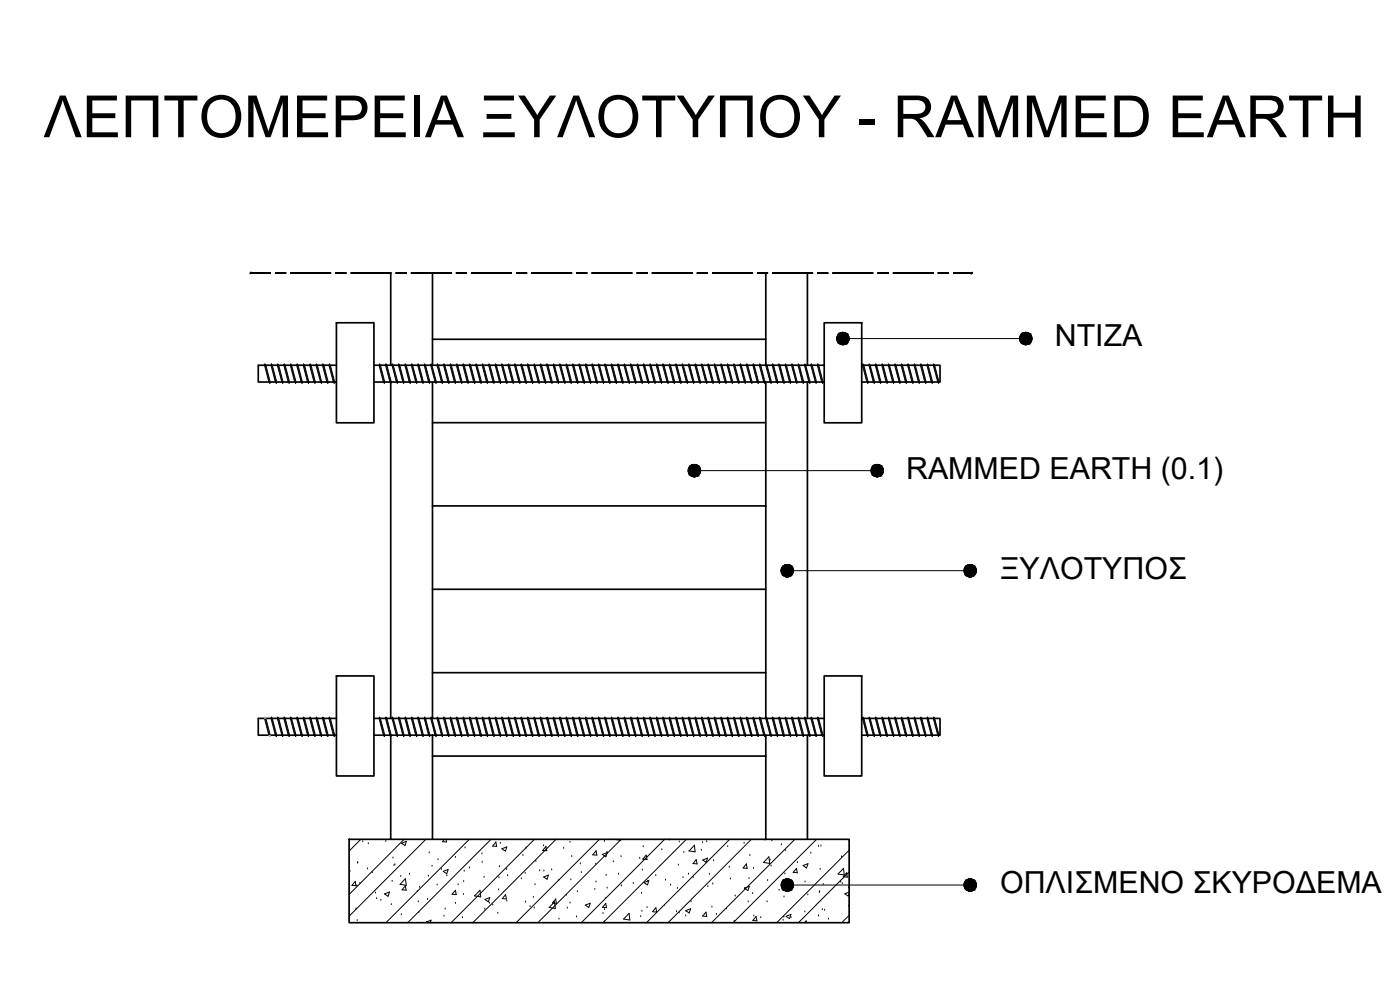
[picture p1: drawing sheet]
<svg xmlns="http://www.w3.org/2000/svg" width="420mm" height="297mm" viewBox="0 0 420 297" stroke-linecap="round" stroke-linejoin="round" font-family="sans-serif">
<defs><g id="words">
<text font-size="17.5" x="13" y="41.2">ΛΕΠΤΟΜΕΡΕΙΑ ΞΥΛΟΤΥΠΟΥ - RAMMED EARTH</text>
<g font-size="9.1">
<text x="316.6" y="104">ΝΤΙΖΑ</text>
<text x="271.9" y="143.7">RAMMED EARTH (0.1)</text>
<text x="300.1" y="173.7">ΞΥΛΟΤΥΠΟΣ</text>
<text x="300.1" y="268">ΟΠΛΙΣΜΕΝΟ ΣΚΥΡΟΔΕΜΑ</text>
</g>
</g></defs>
<!-- layer: Layer1 -->
<g fill="none" stroke="#000" stroke-width=".51">
<path d="M101 96.8h11.2v30.1h-11.2zM117.3 81.9v27.7M129.8 81.9v27.7M229.8 81.9v27.7M242.3 81.9v27.7M247.4 96.8h11.2v30.1h-11.2zM101 109.6h-23.5v5h23.5M112.2 109.6h135.2M112.2 114.6h135.2M117.3 114.6v100.9M129.8 114.6v100.9M129.8 101.8h100"/>
<path d="M229.8 114.6v100.9M242.3 114.6v100.9M258.6 109.6h23.5v5h-23.5M129.8 126.8h100M129.8 151.8h100M129.8 176.8h100M101 215.5h-23.5v5.1h23.5M101 202.8h11.2v30h-11.2zM112.2 215.5h135.2M129.8 201.8h100M247.4 202.8h11.2v30h-11.2zM258.6 215.5h23.5v5.1h-23.5"/>
<path d="M112.2 220.6h135.2M117.3 220.6v31.2M129.8 220.6v31.2M129.8 226.9h100M229.8 220.6v31.2M242.3 220.6v31.2M104.8 251.8h150v25h-150z"/>
</g>
<!-- layer: diakekomenes -->
<g fill="#000" stroke="#000" stroke-width=".3">
<path d="M75.2 81.9v.1zM75.2 81.9v.1z"/>
<path d="M75.2 81.9h6zM75.2 81.9h6zM75.2 82l6-.1zM75.2 82l6-.1z"/>
<path d="M82.7 81.9h3.1zM82.7 81.9h3.1zM82.7 82l3.1-.1zM82.7 82l3.1-.1z"/>
<path d="M87.3 81.9h11.9zM87.3 81.9h11.9zM87.3 82l11.9-.1zM87.3 82l11.9-.1z"/>
<path d="M100.8 81.9h3zM100.8 81.9h3zM100.8 82l3-.1zM100.8 82l3-.1z"/>
<path d="M105.4 81.9h11.9zM105.4 81.9h11.9zM105.4 82l11.9-.1zM105.4 82l11.9-.1z"/>
<path d="M118.9 81.9h3zM118.9 81.9h3zM118.9 82l3-.1zM118.9 82l3-.1z"/>
<path d="M123.4 81.9h12zM123.4 81.9h12zM123.4 82l12-.1zM123.4 82l12-.1z"/>
<path d="M136.9 81.9h3.1zM136.9 81.9h3.1zM136.9 82l3.1-.1zM136.9 82l3.1-.1z"/>
<path d="M141.5 81.9h12zM141.5 81.9h12zM141.5 82l12-.1zM141.5 82l12-.1z"/>
<path d="M155 81.9h3.1zM155 81.9h3.1zM155 82l3.1-.1zM155 82l3.1-.1z"/>
<path d="M159.6 81.9h12zM159.6 81.9h12zM159.6 82l12-.1zM159.6 82l12-.1z"/>
<path d="M173.1 81.9h3zM173.1 81.9h3zM173.1 82l3-.1zM173.1 82l3-.1z"/>
<path d="M177.7 81.9h12zM177.7 81.9h12zM177.7 82l12-.1zM177.7 82l12-.1z"/>
<path d="M191.2 81.9h3zM191.2 81.9h3zM191.2 82l3-.1zM191.2 82l3-.1z"/>
<path d="M195.7 81.9h12zM195.7 81.9h12zM195.7 82l12-.1zM195.7 82l12-.1z"/>
<path d="M209.3 81.9h3zM209.3 81.9h3zM209.3 82l3-.1zM209.3 82l3-.1z"/>
<path d="M213.8 81.9h12zM213.8 81.9h12zM213.8 82l12-.1zM213.8 82l12-.1z"/>
<path d="M227.3 81.9h3.1zM227.3 81.9h3.1zM227.3 82l3.1-.1zM227.3 82l3.1-.1z"/>
<path d="M231.9 81.9h12zM231.9 81.9h12zM231.9 82l12-.1zM231.9 82l12-.1z"/>
<path d="M245.4 81.9h3.1zM245.4 81.9h3.1zM245.4 82l3.1-.1zM245.4 82l3.1-.1z"/>
<path d="M250 81.9h12zM250 81.9h12zM250 82l12-.1zM250 82l12-.1z"/>
<path d="M263.5 81.9h3zM263.5 81.9h3zM263.5 82l3-.1zM263.5 82l3-.1z"/>
<path d="M268.1 81.9h11.9zM268.1 81.9h11.9zM268.1 82l11.9-.1zM268.1 82l11.9-.1z"/>
<path d="M281.6 81.9h3zM281.6 81.9h3zM281.6 82l3-.1zM281.6 82l3-.1z"/>
<path d="M286.2 81.9h5.4zM286.2 81.9h5.4zM286.2 82l5.4-.1zM286.2 82l5.4-.1z"/>
<path d="M291.6 81.9v.1zM291.6 81.9v.1zM291.7 81.9l-.1 .1z"/>
</g>
<g fill="none" stroke="#000" stroke-width=".3">
<path d="M75.2 81.9v.1M75.2 81.9h6v.1h-6zM82.7 81.9h3.1v.1h-3.1zM87.3 81.9h11.9v.1h-11.9zM100.8 81.9h3v.1h-3zM105.4 81.9h11.9v.1h-11.9zM118.9 81.9h3v.1h-3zM123.4 81.9h12v.1h-12zM136.9 81.9h3.1v.1h-3.1zM141.5 81.9h12v.1h-12zM155 81.9h3.1v.1h-3.1zM159.6 81.9h12v.1h-12z"/>
<path d="M173.1 81.9h3v.1h-3zM177.7 81.9h12v.1h-12zM191.2 81.9h3v.1h-3zM195.7 81.9h12v.1h-12zM209.3 81.9h3v.1h-3zM213.8 81.9h12v.1h-12zM227.3 81.9h3.1v.1h-3.1zM231.9 81.9h12v.1h-12zM245.4 81.9h3.1v.1h-3.1zM250 81.9h12v.1h-12zM263.5 81.9h3v.1h-3zM268.1 81.9h11.9v.1h-11.9z"/>
<path d="M281.6 81.9h3v.1h-3zM286.2 81.9h5.4v.1h-5.4zM291.6 81.9v.1"/>
</g>
<!-- layer: hatch -->
<g fill="none" stroke="#000" stroke-width=".3">
<path d="M79.5 109.2l.3 .4 1.3 5-.1 .4-.3-.4-1.3-5zM79.5 109.2l1.5 5.8M81.4 109.2l1.7 5.4-.2 .4-.3-.4-1.3-5zM81.4 109.2l1.5 5.8M83.4 109.2l.3 .4 1.3 5-.2 .4-1.6-5.4zM83.4 109.2l1.4 5.8M85.3 109.2l.3 .4 1.3 5-.1 .4-.3-.4-1.3-5zM85.3 109.2l1.5 5.8M87.2 109.2l1.7 5.4-.2 .4-.3-.4-1.3-5zM87.2 109.2l1.5 5.8M89.2 109.2l.3 .4 1.3 5-.1 .4-.3-.4-1.4-5zM89.2 109.2l1.5 5.8"/>
<path d="M91.1 109.2l.3 .4 1.3 5-.1 .4-.3-.4-1.3-5zM91.1 109.2l1.5 5.8M93 109.2l.3 .4 1.4 5-.2 .4-.3-.4-1.3-5zM93 109.2l1.5 5.8M95 109.2l.3 .4 1.3 5-.1 .4-.3-.4-1.4-5zM95 109.2l1.5 5.8M96.9 109.2l.3 .4 1.3 5-.1 .4-.3-.4-1.3-5zM96.9 109.2l1.5 5.8M98.8 109.2l.3 .4 1.4 5-.2 .4-.3-.4-1.3-5zM98.8 109.2l1.5 5.8M113.9 109.2l.3 .4 1.3 5-.1 .4-.3-.4-1.4-5zM113.9 109.2l1.5 5.8"/>
<path d="M115.8 109.2l.3 .4 1.3 5-.1 .4-.3-.4-1.3-5zM115.8 109.2l1.5 5.8M117.7 109.2l.3 .4 1.4 5-.1 .4-.3-.4-1.4-5zM117.7 109.2l1.6 5.8M119.7 109.2l.3 .4 1.3 5-.1 .4-1.7-5.4zM119.7 109.2l1.5 5.8M121.6 109.2l.3 .4 1.3 5-.1 .4-.3-.4-1.3-5zM121.6 109.2l1.5 5.8M123.6 109.2l1.6 5.4-.1 .4-.3-.4-1.4-5zM123.6 109.2l1.5 5.8M125.5 109.2l.3 .4 1.3 5-.1 .4-1.7-5.4zM125.5 109.2l1.5 5.8"/>
<path d="M127.4 109.2l.3 .4 1.3 5-.1 .4-.3-.4-1.3-5zM127.4 109.2l1.5 5.8M129.4 109.2l1.6 5.4-.1 .4-.3-.4-1.4-5zM129.4 109.2l1.5 5.8M131.3 109.2l.3 .4 1.3 5-.1 .4-1.7-5.4zM131.3 109.2l1.5 5.8M133.2 109.2l.3 .4 1.3 5-.1 .4-.3-.4-1.3-5zM133.2 109.2l1.5 5.8M135.2 109.2l.3 .4 1.3 5-.1 .4-.3-.4-1.4-5zM135.2 109.2l1.5 5.8M137.1 109.2l.3 .4 1.3 5-.1 .4-.3-.4-1.4-5zM137.1 109.2l1.5 5.8"/>
<path d="M139 109.2l.3 .4 1.3 5-.1 .4-.3-.4-1.3-5zM139 109.2l1.5 5.8M141 109.2l.3 .4 1.3 5-.1 .4-.3-.4-1.4-5zM141 109.2l1.5 5.8M142.9 109.2l.3 .4 1.3 5-.1 .4-.3-.4-1.3-5zM142.9 109.2l1.5 5.8M144.8 109.2l.3 .4 1.3 5-.1 .4-.3-.4-1.3-5zM144.8 109.2l1.5 5.8M146.8 109.2l.3 .4 1.3 5-.1 .4-.3-.4-1.4-5zM146.8 109.2l1.5 5.8M148.7 109.2l1.6 5.4-.1 .4-.3-.4-1.3-5zM148.7 109.2l1.5 5.8"/>
<path d="M150.6 109.2l.3 .4 1.3 5-.1 .4-1.6-5.4zM150.6 109.2l1.5 5.8M152.6 109.2l.3 .4 1.3 5-.1 .4-.3-.4-1.4-5zM152.6 109.2l1.5 5.8M154.5 109.2l1.6 5.4-.1 .4-.3-.4-1.3-5zM154.5 109.2l1.5 5.8M156.4 109.2l.3 .4 1.3 5-.1 .4-1.6-5.4zM156.4 109.2l1.5 5.8M158.4 109.2l.3 .4 1.3 5-.1 .4-.3-.4-1.4-5zM158.4 109.2l1.5 5.8M160.3 109.2l1.6 5.4-.1 .4-.3-.4-1.3-5zM160.3 109.2l1.5 5.8"/>
<path d="M162.2 109.2l.3 .4 1.3 5-.1 .4-.3-.4-1.3-5zM162.2 109.2l1.5 5.8M164.2 109.2l.3 .4 1.3 5-.1 .4-.3-.4-1.4-5zM164.2 109.2l1.5 5.8M166.1 109.2l.3 .4 1.3 5-.1 .4-.3-.4-1.3-5zM166.1 109.2l1.5 5.8M168 109.2l.3 .4 1.3 5-.1 .4-.3-.4-1.3-5zM168 109.2l1.5 5.8M170 109.2l.3 .4 1.3 5-.1 .4-.3-.4-1.4-5zM170 109.2l1.5 5.8M171.9 109.2l.3 .4 1.3 5-.1 .4-.3-.4-1.3-5zM171.9 109.2l1.5 5.8"/>
<path d="M173.8 109.2l.3 .4 1.4 5-.2 .4-.3-.4-1.3-5zM173.8 109.2l1.5 5.8M175.8 109.2l.3 .4 1.3 5-.2 .4-1.6-5.4zM175.8 109.2l1.4 5.8M177.7 109.2l.3 .4 1.3 5-.1 .4-.3-.4-1.3-5zM177.7 109.2l1.5 5.8M179.7 109.2l1.6 5.4-.2 .4-.3-.4-1.3-5zM179.7 109.2l1.4 5.8M181.6 109.2l.3 .4 1.3 5-.2 .4-1.6-5.4zM181.6 109.2l1.4 5.8M183.5 109.2l.3 .4 1.3 5-.1 .4-.3-.4-1.3-5zM183.5 109.2l1.5 5.8"/>
<path d="M185.5 109.2l1.6 5.4-.2 .4-.3-.4-1.3-5zM185.5 109.2l1.4 5.8M187.4 109.2l.3 .4 1.3 5-.2 .4-1.6-5.4zM187.4 109.2l1.4 5.8M189.3 109.2l.3 .4 1.3 5-.1 .4-.3-.4-1.3-5zM189.3 109.2l1.5 5.8M191.3 109.2l1.6 5.4-.2 .4-.3-.4-1.3-5zM191.3 109.2l1.4 5.8M193.2 109.2l.3 .4 1.3 5-.1 .4-.3-.4-1.4-5zM193.2 109.2l1.5 5.8M195.1 109.2l.3 .4 1.3 5-.1 .4-.3-.4-1.3-5zM195.1 109.2l1.5 5.8"/>
<path d="M197.1 109.2l.3 .4 1.3 5-.2 .4-.3-.4-1.3-5zM197.1 109.2l1.4 5.8M199 109.2l.3 .4 1.3 5-.1 .4-.3-.4-1.4-5zM199 109.2l1.5 5.8M200.9 109.2l.3 .4 1.3 5-.1 .4-.3-.4-1.3-5zM200.9 109.2l1.5 5.8M202.9 109.2l.3 .4 1.3 5-.2 .4-.3-.4-1.3-5zM202.9 109.2l1.4 5.8M204.8 109.2l.3 .4 1.3 5-.1 .4-.3-.4-1.3-5zM204.8 109.2l1.5 5.8M206.7 109.2l.3 .4 1.3 5-.1 .4-1.6-5.4zM206.7 109.2l1.5 5.8"/>
<path d="M208.7 109.2l.3 .4 1.3 5-.2 .4-.3-.4-1.3-5zM208.7 109.2l1.4 5.8M210.6 109.2l1.6 5.4-.1 .4-.3-.4-1.3-5zM210.6 109.2l1.5 5.8M212.5 109.2l.3 .4 1.3 5-.1 .4-1.6-5.4zM212.5 109.2l1.5 5.8M214.5 109.2l.3 .4 1.3 5-.2 .4-.3-.4-1.3-5zM214.5 109.2l1.4 5.8M216.4 109.2l1.6 5.4-.1 .4-.3-.4-1.3-5zM216.4 109.2l1.5 5.8M218.3 109.2l.3 .4 1.3 5-.1 .4-1.6-5.4zM218.3 109.2l1.5 5.8"/>
<path d="M220.3 109.2l.3 .4 1.3 5-.2 .4-.3-.4-1.3-5zM220.3 109.2l1.4 5.8M222.2 109.2l1.6 5.4-.1 .4-.3-.4-1.3-5zM222.2 109.2l1.5 5.8M224.1 109.2l.3 .4 1.3 5-.1 .4-.3-.4-1.3-5zM224.1 109.2l1.5 5.8M226.1 109.2l.3 .4 1.3 5-.2 .4-.3-.4-1.3-5zM226.1 109.2l1.4 5.8M228 109.2l.3 .4 1.3 5-.1 .4-.3-.4-1.3-5zM228 109.2l1.5 5.8M229.9 109.2l.3 .4 1.3 5-.1 .4-.3-.4-1.3-5zM229.9 109.2l1.5 5.8"/>
<path d="M231.9 109.2l.3 .4 1.3 5-.2 .4-.3-.4-1.3-5zM231.9 109.2l1.4 5.8M233.8 109.2l.3 .4 1.3 5-.1 .4-.3-.4-1.3-5zM233.8 109.2l1.5 5.8M235.7 109.2l.3 .4 1.4 5-.2 .4-.3-.4-1.3-5zM235.7 109.2l1.5 5.8M237.7 109.2l.3 .4 1.3 5-.2 .4-1.6-5.4zM237.7 109.2l1.4 5.8M239.6 109.2l.3 .4 1.3 5-.1 .4-.3-.4-1.3-5zM239.6 109.2l1.5 5.8M241.6 109.2l1.6 5.4-.2 .4-.3-.4-1.3-5zM241.6 109.2l1.4 5.8"/>
<path d="M243.5 109.2l.3 .4 1.3 5-.2 .4-1.6-5.4zM243.5 109.2l1.4 5.8M245.4 109.2l.3 .4 1.3 5-.1 .4-.3-.4-1.3-5zM245.4 109.2l1.5 5.8M253 101.6h54.8M259 109.2l.2 .4 1.4 5-.2 .4-.3-.4-1.3-5zM259 109.2l1.4 5.8M260.9 109.2l.3 .4 1.3 5-.1 .4-.3-.4-1.3-5zM260.9 109.2l1.5 5.8M262.8 109.2l.3 .4 1.3 5-.1 .4-.3-.4-1.3-5zM262.8 109.2l1.5 5.8M264.8 109.2l.2 .4 1.4 5-.2 .4-.3-.4-1.3-5z"/>
<path d="M264.8 109.2l1.4 5.8M266.7 109.2l.3 .4 1.3 5-.1 .4-.3-.4-1.3-5zM266.7 109.2l1.5 5.8M268.6 109.2l.3 .4 1.3 5-.1 .4-1.6-5.4zM268.6 109.2l1.5 5.8M270.6 109.2l.2 .4 1.4 5-.2 .4-.3-.4-1.3-5zM270.6 109.2l1.4 5.8M272.5 109.2l1.6 5.4-.1 .4-.3-.4-1.3-5zM272.5 109.2l1.5 5.8M274.4 109.2l.3 .4 1.3 5-.1 .4-1.6-5.4zM274.4 109.2l1.5 5.8M276.4 109.2l.2 .4 1.4 5-.2 .4-.3-.4-1.3-5z"/>
<path d="M276.4 109.2l1.4 5.8M278.3 109.2l1.6 5.4-.1 .4-.3-.4-1.3-5zM278.3 109.2l1.5 5.8M280.2 109.2l.3 .4 1.3 5-.1 .4-1.6-5.4zM280.2 109.2l1.5 5.8M208.4 141.2h54.9M236.3 171.2h54.9M79.4 215.5l1.3 5.1M79.5 215.2l1.5 5.8M79.8 215.5l1.3 5.1M81.4 215.2l1.7 5.4-.2 .4-.3-.4-1.3-5.1zM81.4 215.2l1.5 5.8"/>
<path d="M83.4 215.2l.3 .3 1.3 5.1-.2 .4-1.6-5.5zM83.4 215.2l1.4 5.8M85.3 215.2l.3 .3 1.3 5.1-.1 .4-.3-.4-1.3-5.1zM85.3 215.2l1.5 5.8M87.2 215.2l1.7 5.4-.2 .4-.3-.4-1.3-5.1zM87.2 215.2l1.5 5.8M89.2 215.2l.3 .3 1.3 5.1-.1 .4-.3-.4-1.4-5.1zM89.2 215.2l1.5 5.8M91.1 215.2l.3 .3 1.3 5.1-.1 .4-.3-.4-1.3-5.1zM91.1 215.2l1.5 5.8M93 215.2l.3 .3 1.4 5.1-.2 .4-.3-.4-1.3-5.1zM93 215.2l1.5 5.8"/>
<path d="M95 215.2l.3 .3 1.3 5.1-.1 .4-.3-.4-1.4-5.1zM95 215.2l1.5 5.8M96.9 215.2l.3 .3 1.3 5.1-.1 .4-.3-.4-1.3-5.1zM96.9 215.2l1.5 5.8M98.8 215.2l.3 .3 1.4 5.1-.2 .4-.3-.4-1.3-5.1zM98.8 215.2l1.5 5.8M113.9 215.2l.3 .3 1.3 5.1-.1 .4-.3-.4-1.4-5.1zM113.9 215.2l1.5 5.8M115.8 215.2l.3 .3 1.3 5.1-.1 .4-.3-.4-1.3-5.1zM115.8 215.2l1.5 5.8M117.7 215.2l.3 .3 1.4 5.1-.1 .4-.3-.4-1.4-5.1zM117.7 215.2l1.6 5.8"/>
<path d="M119.7 215.2l.3 .3 1.3 5.1-.1 .4-1.7-5.5zM119.7 215.2l1.5 5.8M121.6 215.2l.3 .3 1.3 5.1-.1 .4-.3-.4-1.3-5.1zM121.6 215.2l1.5 5.8M123.6 215.2l1.6 5.4-.1 .4-.3-.4-1.4-5.1zM123.6 215.2l1.5 5.8M125.5 215.2l.3 .3 1.3 5.1-.1 .4-1.7-5.5zM125.5 215.2l1.5 5.8M127.4 215.2l.3 .3 1.3 5.1-.1 .4-.3-.4-1.3-5.1zM127.4 215.2l1.5 5.8M129.4 215.2l1.6 5.4-.1 .4-.3-.4-1.4-5.1zM129.4 215.2l1.5 5.8"/>
<path d="M131.3 215.2l.3 .3 1.3 5.1-.1 .4-1.7-5.5zM131.3 215.2l1.5 5.8M133.2 215.2l.3 .3 1.3 5.1-.1 .4-.3-.4-1.3-5.1zM133.2 215.2l1.5 5.8M135.2 215.2l.3 .3 1.3 5.1-.1 .4-.3-.4-1.4-5.1zM135.2 215.2l1.5 5.8M137.1 215.2l.3 .3 1.3 5.1-.1 .4-.3-.4-1.4-5.1zM137.1 215.2l1.5 5.8M139 215.2l.3 .3 1.3 5.1-.1 .4-.3-.4-1.3-5.1zM139 215.2l1.5 5.8M141 215.2l.3 .3 1.3 5.1-.1 .4-.3-.4-1.4-5.1zM141 215.2l1.5 5.8"/>
<path d="M142.9 215.2l.3 .3 1.3 5.1-.1 .4-.3-.4-1.3-5.1zM142.9 215.2l1.5 5.8M144.8 215.2l.3 .3 1.3 5.1-.1 .4-.3-.4-1.3-5.1zM144.8 215.2l1.5 5.8M146.8 215.2l.3 .3 1.3 5.1-.1 .4-.3-.4-1.4-5.1zM146.8 215.2l1.5 5.8M148.7 215.2l1.6 5.4-.1 .4-.3-.4-1.3-5.1zM148.7 215.2l1.5 5.8M150.6 215.2l.3 .3 1.3 5.1-.1 .4-1.6-5.5zM150.6 215.2l1.5 5.8M152.6 215.2l.3 .3 1.3 5.1-.1 .4-.3-.4-1.4-5.1zM152.6 215.2l1.5 5.8"/>
<path d="M154.5 215.2l1.6 5.4-.1 .4-.3-.4-1.3-5.1zM154.5 215.2l1.5 5.8M156.4 215.2l.3 .3 1.3 5.1-.1 .4-1.6-5.5zM156.4 215.2l1.5 5.8M158.4 215.2l.3 .3 1.3 5.1-.1 .4-.3-.4-1.4-5.1zM158.4 215.2l1.5 5.8M160.3 215.2l1.6 5.4-.1 .4-.3-.4-1.3-5.1zM160.3 215.2l1.5 5.8M162.2 215.2l.3 .3 1.3 5.1-.1 .4-.3-.4-1.3-5.1zM162.2 215.2l1.5 5.8M164.2 215.2l.3 .3 1.3 5.1-.1 .4-.3-.4-1.4-5.1zM164.2 215.2l1.5 5.8"/>
<path d="M166.1 215.2l.3 .3 1.3 5.1-.1 .4-.3-.4-1.3-5.1zM166.1 215.2l1.5 5.8M168 215.2l.3 .3 1.3 5.1-.1 .4-.3-.4-1.3-5.1zM168 215.2l1.5 5.8M170 215.2l.3 .3 1.3 5.1-.1 .4-.3-.4-1.4-5.1zM170 215.2l1.5 5.8M171.9 215.2l.3 .3 1.3 5.1-.1 .4-.3-.4-1.3-5.1zM171.9 215.2l1.5 5.8M173.8 215.2l.3 .3 1.4 5.1-.2 .4-.3-.4-1.3-5.1zM173.8 215.2l1.5 5.8M175.8 215.2l.3 .3 1.3 5.1-.2 .4-1.6-5.5zM175.8 215.2l1.4 5.8"/>
<path d="M177.7 215.2l.3 .3 1.3 5.1-.1 .4-.3-.4-1.3-5.1zM177.7 215.2l1.5 5.8M179.7 215.2l1.6 5.4-.2 .4-.3-.4-1.3-5.1zM179.7 215.2l1.4 5.8M181.6 215.2l.3 .3 1.3 5.1-.2 .4-1.6-5.5zM181.6 215.2l1.4 5.8M183.5 215.2l.3 .3 1.3 5.1-.1 .4-.3-.4-1.3-5.1zM183.5 215.2l1.5 5.8M185.5 215.2l1.6 5.4-.2 .4-.3-.4-1.3-5.1zM185.5 215.2l1.4 5.8M187.4 215.2l.3 .3 1.3 5.1-.2 .4-1.6-5.5zM187.4 215.2l1.4 5.8"/>
<path d="M189.3 215.2l.3 .3 1.3 5.1-.1 .4-.3-.4-1.3-5.1zM189.3 215.2l1.5 5.8M191.3 215.2l1.6 5.4-.2 .4-.3-.4-1.3-5.1zM191.3 215.2l1.4 5.8M193.2 215.2l.3 .3 1.3 5.1-.1 .4-.3-.4-1.4-5.1zM193.2 215.2l1.5 5.8M195.1 215.2l.3 .3 1.3 5.1-.1 .4-.3-.4-1.3-5.1zM195.1 215.2l1.5 5.8M197.1 215.2l.3 .3 1.3 5.1-.2 .4-.3-.4-1.3-5.1zM197.1 215.2l1.4 5.8M199 215.2l.3 .3 1.3 5.1-.1 .4-.3-.4-1.4-5.1zM199 215.2l1.5 5.8"/>
<path d="M200.9 215.2l.3 .3 1.3 5.1-.1 .4-.3-.4-1.3-5.1zM200.9 215.2l1.5 5.8M202.9 215.2l.3 .3 1.3 5.1-.2 .4-.3-.4-1.3-5.1zM202.9 215.2l1.4 5.8M204.8 215.2l.3 .3 1.3 5.1-.1 .4-.3-.4-1.3-5.1zM204.8 215.2l1.5 5.8M206.7 215.2l.3 .3 1.3 5.1-.1 .4-1.6-5.5zM206.7 215.2l1.5 5.8M208.7 215.2l.3 .3 1.3 5.1-.2 .4-.3-.4-1.3-5.1zM208.7 215.2l1.4 5.8M210.6 215.2l1.6 5.4-.1 .4-.3-.4-1.3-5.1zM210.6 215.2l1.5 5.8"/>
<path d="M212.5 215.2l.3 .3 1.3 5.1-.1 .4-1.6-5.5zM212.5 215.2l1.5 5.8M214.5 215.2l.3 .3 1.3 5.1-.2 .4-.3-.4-1.3-5.1zM214.5 215.2l1.4 5.8M216.4 215.2l1.6 5.4-.1 .4-.3-.4-1.3-5.1zM216.4 215.2l1.5 5.8M218.3 215.2l.3 .3 1.3 5.1-.1 .4-1.6-5.5zM218.3 215.2l1.5 5.8M220.3 215.2l.3 .3 1.3 5.1-.2 .4-.3-.4-1.3-5.1zM220.3 215.2l1.4 5.8M222.2 215.2l1.6 5.4-.1 .4-.3-.4-1.3-5.1zM222.2 215.2l1.5 5.8"/>
<path d="M224.1 215.2l.3 .3 1.3 5.1-.1 .4-.3-.4-1.3-5.1zM224.1 215.2l1.5 5.8M226.1 215.2l.3 .3 1.3 5.1-.2 .4-.3-.4-1.3-5.1zM226.1 215.2l1.4 5.8M228 215.2l.3 .3 1.3 5.1-.1 .4-.3-.4-1.3-5.1zM228 215.2l1.5 5.8M229.9 215.2l.3 .3 1.3 5.1-.1 .4-.3-.4-1.3-5.1zM229.9 215.2l1.5 5.8M231.9 215.2l.3 .3 1.3 5.1-.2 .4-.3-.4-1.3-5.1zM231.9 215.2l1.4 5.8M233.8 215.2l.3 .3 1.3 5.1-.1 .4-.3-.4-1.3-5.1zM233.8 215.2l1.5 5.8"/>
<path d="M235.7 215.2l.3 .3 1.4 5.1-.2 .4-.3-.4-1.3-5.1zM235.7 215.2l1.5 5.8M237.7 215.2l.3 .3 1.3 5.1-.2 .4-1.6-5.5zM237.7 215.2l1.4 5.8M239.6 215.2l.3 .3 1.3 5.1-.1 .4-.3-.4-1.3-5.1zM239.6 215.2l1.5 5.8M241.6 215.2l1.6 5.4-.2 .4-.3-.4-1.3-5.1zM241.6 215.2l1.4 5.8M243.5 215.2l.3 .3 1.3 5.1-.2 .4-1.6-5.5zM243.5 215.2l1.4 5.8M245.4 215.2l.3 .3 1.3 5.1-.1 .4-.3-.4-1.3-5.1zM245.4 215.2l1.5 5.8"/>
<path d="M259 215.2l.2 .3 1.4 5.1-.2 .4-.3-.4-1.3-5.1zM259 215.2l1.4 5.8M260.9 215.2l.3 .3 1.3 5.1-.1 .4-.3-.4-1.3-5.1zM260.9 215.2l1.5 5.8M262.8 215.2l.3 .3 1.3 5.1-.1 .4-.3-.4-1.3-5.1zM262.8 215.2l1.5 5.8M264.8 215.2l.2 .3 1.4 5.1-.2 .4-.3-.4-1.3-5.1zM264.8 215.2l1.4 5.8M266.7 215.2l.3 .3 1.3 5.1-.1 .4-.3-.4-1.3-5.1zM266.7 215.2l1.5 5.8M268.6 215.2l.3 .3 1.3 5.1-.1 .4-1.6-5.5zM268.6 215.2l1.5 5.8"/>
<path d="M270.6 215.2l.2 .3 1.4 5.1-.2 .4-.3-.4-1.3-5.1zM270.6 215.2l1.4 5.8M272.5 215.2l1.6 5.4-.1 .4-.3-.4-1.3-5.1zM272.5 215.2l1.5 5.8M274.4 215.2l.3 .3 1.3 5.1-.1 .4-1.6-5.5zM274.4 215.2l1.5 5.8M276.4 215.2l.2 .3 1.4 5.1-.2 .4-.3-.4-1.3-5.1zM276.4 215.2l1.4 5.8M278.3 215.2l1.6 5.4-.1 .4-.3-.4-1.3-5.1zM278.3 215.2l1.5 5.8M280.2 215.2l.3 .3 1.3 5.1-.1 .4-1.6-5.5zM280.2 215.2l1.5 5.8"/>
<path d="M107.3 259h.1M107.4 258.8h.1M108.3 251.8l-3.5 3.5M108.9 252.5h.1M110.5 253.1h.1M115.8 252.5h.1M117.9 257.5h.1M118.2 259.7h.1M118.5 259.4h.1M121.3 251.8l-16.5 16.6M122 252.4l-1.5 .6 1 .7 .5-1.2M127.8 251.8l-23 23.1"/>
<path d="M128.8 255.9h.1M129.7 259.9h.1M131.4 258h.1M133.4 251.8l-.6 .7 1.2 .1-.1-.8M136.7 257.2h.1M139.6 254.4h.1M140.8 251.8l-25 25M144.7 256.2h.1M144.7 258.7h.1M147.4 251.8l-25.1 25M148.8 252.6l.3 1.3h-1.3l1-1.3M150.2 253.1h.1"/>
<path d="M150.6 254.7l1.5-.6-.4 1.3-1.1-.7M156.9 256.7h.1M157.9 254.5h.1M160.4 251.8l-25 25M160.8 258.5h.1M163.2 253.8h.1M164.1 255.3l-.2-1.4-1 1.3 1.2 .1M166.9 251.8l-25 25M169.2 254.5h.1M171.1 252.7h.1M171.6 257h.1M174.2 259.2h.1"/>
<path d="M178.8 259.3h.1M179.1 256.6l-.2-1.3-1 1.2 1.3 .1M179.9 251.8l-25 25M180.8 256.4l1.4-.6-.4 1.3zM181.4 252.5h.1M182.2 255.7h.1M184.1 258.6h.1M186.2 251.8l.1 .3-1.9-.2M186.4 257h.1M186.4 251.8l-25 25M192 257.5h.1M193 254.1h.1"/>
<path d="M193.9 256.6l.3 1.3-1.3-.1zM198.6 255h.1M199.5 251.8l-25 25M200.9 252h.1M203.6 259.6h.1M203.8 252.6h.1M205.2 255.8h.1M206 251.8l-25 25M208.4 253.6l.2 2-1.8-.3zM209 257.9l-1 1.2 1.2 .1-.2-1.3M210.5 255.1h.1M210.9 252.8h.1"/>
<path d="M212.1 252.5h.1M212.3 257.5l-1.4 .5 1 .7 .4-1.2M214.2 258.3h.1M218.4 254h.1M219 251.8l-25 25M223.3 253h.1M224 259.2l-1 1.2 1.2 .1-.2-1.3M225 256.7h.1M225.5 251.8l-25 25M229.3 251.8l.2 .2 .1-.2M230.8 257.1l.2 2-1.8-.3zM231.1 258.1h.1"/>
<path d="M231.4 259.9h.1M231.6 252.3h.1M234.5 253.5h.1M235.8 255.2h.1M238.5 251.8l-25 25M239.3 258.8h.1M241 259.7l1.5-.5-.4 1.2zM243.3 256h.1M245.1 251.8l-25.1 25M245.7 253.9h.1M246.4 253.9h.1M252.6 257.1h.1"/>
<path d="M254.8 255.1l-21.7 21.7M105 261.4h.1M106.8 272.7h.1M106.9 265.8l-1.3-.1 1-1.3 .2 1.4M107.1 265.8h.1M107.2 276.2h.1M108 265h.1M110.3 260.7h.1M111.7 261.8h.1M112.7 268h.1M113 269.6h.1M114.3 270.1h.1"/>
<path d="M115.4 268.2l1.5-.6-.4 1.3zM117.4 271.4h.1M117.7 264.4h.1M120.3 263h.1M120.4 274.5h.1M121.7 265.8l-1 1.2 1.2 .1M121.7 265.8l.2 1.3M121.7 263.6l.2 2-1.8-.3zM122.9 262.3h.1M125.3 267.5h.1M125.5 270.6h.1M125.7 273.8h.1"/>
<path d="M125.9 266.2h.1M128.1 276.8h.1M128.2 276.8l-.3-.2 1.5-.5-.3 .7M128.3 269.9h.1M128.6 262.9h.1M131.2 265.5h.1M132.5 260.8h.1M133 261.4l1.5-.5-.4 1.3zM133.3 274.9h.1M133.6 272.7h.1M134.1 262.7h.1M136.7 271h.1"/>
<path d="M136.7 267.1l.2 1.3-1.2-.1zM137.5 265.5h.1M138.8 275.4h.1M139.1 268.4h.1M139.1 264.5h.1M139.3 261.4h.1M140.9 260.4h.1M144.1 267.1l.2 2-1.9-.3zM145.3 263.2h.1M145.5 272.8h.1M146.9 271h.1M147 269.3l-.4 1.3-1.1-.7 1.5-.6"/>
<path d="M147.9 271.6h.1M149.4 274h.1M149.6 267h.1M149.7 263.3h.1M149.9 260h.1M151.7 268.4l.3 1.3-1.3-.1zM152.1 260.9h.1M152.1 270.3h.1M152.4 262.7h.1M156.5 263.7h.1M157.6 262h.1M157.7 270.7h.1"/>
<path d="M159.1 272h.1M160.1 269.3h.1M160.3 272.4h.1M160.6 265.5h.1M162 261.3h.1M163.2 261.4h.1M164.6 262.5l-1.4 .6 1 .7 .4-1.2M165.6 261h.1M166.4 270.6l.3 2-1.9-.3 1.7-1.7M166.8 269.7l.2 1.3-1.2-.1zM167.7 264.2h.1M167.8 275.8h.1"/>
<path d="M170 268.6h.1M170.3 272.5h.1M171.1 271h.1M171.3 264h.1M173 275.1h.1M173.3 267.5h.1M174.5 261.8h.1M175.6 271.6l1.1 .7 .4-1.3-1.4 .6M178.5 266.9h.1M178.9 264.7h.1M181 274.1h.1M181.4 276.6h.1"/>
<path d="M181.4 273h.1M181.7 269.6h.1M181.9 262.6h.1M182 272.4l-.2-1.4-1 1.2 1.3 .2M182.2 266.5h.1M185.6 262.3h.1M186.5 265.8h.1M188.8 274.1l.2 1.9-1.8-.3zM190 265.1h.1M192.3 275h.1M192.5 268h.1M192.7 273.4h.1"/>
<path d="M192.8 261.1h.1M193.3 264.8l1.4-.6-.4 1.3-1-.7M194.2 272.3h.1M194.4 264.4h.1M196.8 262.7h.1M197.1 273.7l-.2-1.3-1.1 1.1 1.3 .2M199.4 271.6h.1M199.7 264.1h.1M201.3 265.6h.1M203 273.5h.1M203.3 266.6h.1M203.8 273.9h.1"/>
<path d="M205 263.3h.1M205.8 274.8h.1M206.6 262.3h.1M207.3 272.7l-1.5 .5 1 .7 .5-1.2M207.4 270.6h.1M208 263.3h.1M211.9 273.7l.2 1.3-1.2-.1zM212.4 266.1h.1M212.9 262.3h.1M213.7 272.2h.1M213.9 265.2h.1M215.1 274.4h.1"/>
<path d="M218 272.7h.1M218.9 260.2h.1M219.2 263.7h.1M220.3 276.4h.1M220.6 268.8h.1M223.4 266.5l1.5-.6-.4 1.3zM223.6 266.5h.1M224.5 270.6h.1M224.8 263.6h.1M225.9 268.1h.1M226.1 260.5h.1M226.2 274.9h.1"/>
<path d="M226.9 275l.3 1.3-1.3-.1zM228.3 275.4h.1M230.2 270.6h.1M230.4 264.2h.1M233.8 267.1h.1M234.8 267h.1M235 276.1h.1M235.2 275.2h.1M235.3 269.1h.1M235.5 262.2h.1M235.9 274.9l1.5-.6-.5 1.3zM236.3 265.5h54.9"/>
<path d="M237.4 275.3h.1M239.3 261.9l-.2-1.4-1.1 1.2 1.3 .2M241.5 276.8l.5-.5 .1 .5M241.6 273.6h.1M241.6 264.7h.1M242.4 268.5h.1M245.6 274.8h.1M245.9 267.8h.1M246 267.5h.1M246.1 260.8h.1M246.8 273h.1M247.1 265.4h.1"/>
<path d="M247.5 273.1h.1M248.6 275.8h.1M252.3 264.7h.1M252.8 265.1h.1M253.2 260.5l.2 2-1.9-.3zM254.3 263.2l-.2-1.3-1 1.1 1.2 .2M254.7 266.4h.1M254.7 271.9h.1M254.8 274.6l-2.2 2.2M254.8 261.6l-15.2 15.2M254.8 267.7l-1.3 .5 1.1 .6 .2-.7"/>
<circle cx="253" cy="101.6" r="1.84"/>
<circle cx="307.8" cy="101.6" r="1.84"/>
<circle cx="208.4" cy="141.2" r="1.84"/>
<circle cx="263.2" cy="141.2" r="1.84"/>
<circle cx="236.2" cy="171.2" r="1.84"/>
<circle cx="291.1" cy="171.2" r="1.84"/>
<circle cx="236.3" cy="265.5" r="1.84"/>
<circle cx="291.1" cy="265.5" r="1.84"/>
</g>
<!-- layer: hatch4 -->
<path d="M79.4 215.5l.1-.3 .3 .3M80.7 220.6l.3 .4 .1-.4" fill="none" stroke="#bababa" stroke-width=".3"/>
<!-- layer: Layer1 -->
<g fill="#000" stroke="#000" stroke-width=".3">
<path d="M252.8 99.7l.7 .1zM252.5 99.8h1z"/>
<path d="M252.5 99.8l1.3 .1zM252.1 99.9h1.7z"/>
<path d="M252.1 99.9l2 .2zM251.9 100.1l.2-.2 2 .2z"/>
<path d="M307.7 99.7l.7 .1zM307.3 99.8h1.1z"/>
<path d="M307.3 99.8l1.4 .1zM307 99.9h1.7z"/>
<path d="M307 99.9l2 .2zM306.7 100.1l.3-.2 2 .2z"/>
<path d="M252.5 103.4h1zM252.5 103.4h.7z"/>
<path d="M252.1 103.2h1.7zM252.1 103.2l1.4 .2z"/>
<path d="M251.9 100.1l2.5 .2-.3-.2zM251.6 100.3l.3-.2 2.5 .2z"/>
<path d="M251.9 103.1l1.9 .1 .3-.1zM251.9 103.1l1.9 .1z"/>
<path d="M251.6 100.3l3 .3-.2-.3zM251.6 100.3l3 .3h-3.2z"/>
<path d="M251.6 102.8l2.5 .3 .3-.3zM251.6 102.8l2.5 .3h-2.2z"/>
<path d="M251.4 100.6l3.3 .3-.1-.3zM251.4 100.6l3.3 .3h-3.5z"/>
<path d="M251.4 102.6l3 .2 .2-.2zM251.4 102.6l3 .2h-2.8z"/>
<path d="M251.2 100.9l3.6 .3-.1-.3zM251.2 100.9l3.6 .3h-3.6z"/>
<path d="M251.2 102.3l3.4 .3 .1-.3zM251.2 102.3l3.4 .3h-3.2z"/>
<path d="M251.2 101.2l3.6 .4v-.4zM251.2 101.2l3.6 .4h-3.7z"/>
<path d="M251.2 101.9l3.5 .4 .1-.4zM251.2 101.9l3.5 .4h-3.5z"/>
<path d="M251.1 101.6l3.7 .3v-.3zM251.1 101.6l3.7 .3h-3.6z"/>
<path d="M307.3 103.4h1.1zM307.3 103.4h.7z"/>
<path d="M307 103.2h1.7zM307 103.2l1.4 .2z"/>
<path d="M306.7 100.1l2.5 .2-.2-.2zM306.5 100.3l.2-.2 2.5 .2z"/>
<path d="M306.7 103.1l2 .1 .3-.1zM306.7 103.1l2 .1z"/>
<path d="M306.5 100.3l3 .3-.3-.3zM306.5 100.3l3 .3h-3.2z"/>
<path d="M306.5 102.8l2.5 .3 .2-.3zM306.5 102.8l2.5 .3h-2.3z"/>
<path d="M306.3 100.6l3.3 .3-.1-.3zM306.3 100.6l3.3 .3h-3.5z"/>
<path d="M306.3 102.6l2.9 .2 .3-.2zM306.3 102.6l2.9 .2h-2.7z"/>
<path d="M306.1 100.9l3.6 .3-.1-.3zM306.1 100.9l3.6 .3h-3.7z"/>
<path d="M306.1 102.3l3.4 .3 .1-.3zM306.1 102.3l3.4 .3h-3.2z"/>
<path d="M306 101.2l3.7 .4v-.4zM306 101.2l3.7 .4h-3.7z"/>
<path d="M306 101.6l3.7 .3v-.3zM306 101.6l3.7 .3h-3.7z"/>
<path d="M306 101.9l3.6 .4 .1-.4zM306 101.9l3.6 .4h-3.5z"/>
<path d="M208.2 139.3l.7 .1zM207.9 139.4h1z"/>
<path d="M207.9 139.4l1.3 .2zM207.6 139.6h1.6z"/>
<path d="M207.6 139.6l1.9 .1zM207.3 139.7l.3-.1 1.9 .1z"/>
<path d="M207.3 139.7l2.5 .2-.3-.2zM207 139.9l.3-.2 2.5 .2z"/>
<path d="M207 139.9l3 .3-.2-.3zM207 139.9l3 .3h-3.2z"/>
<path d="M263.1 139.3l.7 .1zM262.8 139.4h1z"/>
<path d="M262.8 139.4l1.3 .2zM262.4 139.6h1.7z"/>
<path d="M262.4 139.6l2 .1zM262.1 139.7l.3-.1 2 .1z"/>
<path d="M262.1 139.7l2.5 .2-.2-.2zM261.9 139.9l.2-.2 2.5 .2z"/>
<path d="M261.9 139.9l2.9 .3-.2-.3zM261.9 139.9l2.9 .3h-3.1z"/>
<path d="M207.9 143h1zM207.9 143l.7 .1z"/>
<path d="M207.6 142.9h1.6zM207.6 142.9l1.3 .1z"/>
<path d="M207.3 142.7l1.9 .2 .3-.2zM207.3 142.7l1.9 .2z"/>
<path d="M207 142.5l2.5 .2 .3-.2zM207 142.5l2.5 .2h-2.2z"/>
<path d="M206.8 140.2l3.3 .3-.1-.3zM206.8 140.2l3.3 .3h-3.4z"/>
<path d="M206.8 142.2l3 .3 .2-.3zM206.8 142.2l3 .3h-2.8z"/>
<path d="M206.7 140.5l3.5 .4-.1-.4zM206.7 140.5l3.5 .4h-3.7z"/>
<path d="M206.7 141.9l3.3 .3 .1-.3zM206.7 141.9l3.3 .3h-3.2z"/>
<path d="M206.5 140.9l3.8 .3-.1-.3zM206.5 140.9l3.8 .3h-3.8z"/>
<path d="M206.5 141.5l3.6 .4 .1-.4zM206.5 141.5l3.6 .4h-3.4z"/>
<path d="M206.5 141.2l3.7 .3 .1-.3zM206.5 141.2l3.7 .3h-3.7z"/>
<path d="M262.8 143h1zM262.8 143l.6 .1z"/>
<path d="M262.4 142.9h1.7zM262.4 142.9l1.4 .1z"/>
<path d="M262.1 142.7l2 .2 .3-.2zM262.1 142.7l2 .2z"/>
<path d="M261.9 142.5l2.5 .2 .2-.2zM261.9 142.5l2.5 .2h-2.3z"/>
<path d="M261.7 140.2l3.3 .3-.2-.3zM261.7 140.2l3.3 .3h-3.5z"/>
<path d="M261.7 142.2l2.9 .3 .2-.3zM261.7 142.2l2.9 .3h-2.7z"/>
<path d="M261.5 140.5l3.6 .4-.1-.4zM261.5 140.5l3.6 .4h-3.6z"/>
<path d="M261.5 141.9l3.3 .3 .2-.3zM261.5 141.9l3.3 .3h-3.1z"/>
<path d="M261.5 140.9l3.6 .3v-.3zM261.5 140.9l3.6 .3h-3.7z"/>
<path d="M261.5 141.5l3.5 .4 .1-.4zM261.5 141.5l3.5 .4h-3.5z"/>
<path d="M261.4 141.2l3.7 .3v-.3zM261.4 141.2l3.7 .3h-3.6z"/>
<path d="M236.1 169.4h.7zM235.8 169.4h1z"/>
<path d="M235.8 169.4l1.3 .2zM235.5 169.6h1.6z"/>
<path d="M235.8 173h1zM235.8 173l.6 .1z"/>
<path d="M235.5 169.6l1.9 .1zM235.2 169.7l.3-.1 1.9 .1z"/>
<path d="M235.5 172.9h1.6zM235.5 172.9l1.3 .1z"/>
<path d="M235.2 169.7l2.5 .3-.3-.3zM235.2 169.7l2.5 .3h-2.8z"/>
<path d="M235.2 172.7l1.9 .2 .3-.2zM235.2 172.7l1.9 .2h-1.6z"/>
<path d="M234.9 170l3 .3-.2-.3zM234.9 170l3 .3h-3.2z"/>
<path d="M234.9 172.5l2.5 .2 .3-.2zM234.9 172.5l2.5 .2h-2.2z"/>
<path d="M234.7 170.3l3.3 .2-.1-.2zM234.7 170.3l3.3 .2h-3.5z"/>
<path d="M234.7 172.2l3 .3 .2-.3zM234.7 172.2l3 .3h-2.8z"/>
<path d="M234.5 170.5l3.6 .4-.1-.4zM234.5 170.5l3.6 .4h-3.7z"/>
<path d="M234.5 171.9l3.4 .3 .1-.3zM234.5 171.9l3.4 .3h-3.2z"/>
<path d="M234.4 170.9l3.7 .3v-.3zM234.4 170.9l3.7 .3h-3.7z"/>
<path d="M234.4 171.2l3.7 .4v-.4zM234.4 171.2l3.7 .4h-3.7z"/>
<path d="M234.4 171.6l3.6 .3 .1-.3zM234.4 171.6l3.6 .3h-3.5z"/>
<path d="M291 169.4h.7zM290.7 169.4h1z"/>
<path d="M290.7 169.4l1.3 .2zM290.3 169.6h1.7z"/>
<path d="M290.7 173h1zM290.7 173l.6 .1z"/>
<path d="M290.3 169.6l2 .1zM290 169.7l.3-.1 2 .1z"/>
<path d="M290.3 172.9h1.7zM290.3 172.9l1.4 .1z"/>
<path d="M290 169.7l2.5 .3-.2-.3zM290 169.7l2.5 .3h-2.7z"/>
<path d="M290 172.7l2 .2 .3-.2zM290 172.7l2 .2h-1.7z"/>
<path d="M289.8 170l2.9 .3-.2-.3zM289.8 170l2.9 .3h-3.1z"/>
<path d="M289.8 172.5l2.5 .2 .2-.2zM289.8 172.5l2.5 .2h-2.3z"/>
<path d="M289.6 170.3l3.3 .2-.2-.2zM289.6 170.3l3.3 .2h-3.5z"/>
<path d="M289.6 172.2l2.9 .3 .2-.3zM289.6 172.2l2.9 .3h-2.7z"/>
<path d="M289.4 170.5l3.6 .4-.1-.4zM289.4 170.5l3.6 .4h-3.7z"/>
<path d="M289.4 171.9l3.3 .3 .2-.3zM289.4 171.9l3.3 .3h-3.1z"/>
<path d="M289.3 170.9l3.7 .3v-.3zM289.3 170.9l3.7 .3h-3.7z"/>
<path d="M289.3 171.6l3.6 .3 .1-.3zM289.3 171.6l3.6 .3h-3.5z"/>
<path d="M289.3 171.2l3.7 .4v-.4zM289.3 171.2l3.7 .4h-3.7z"/>
<path d="M236.1 263.7l.7 .1zM235.8 263.8h1z"/>
<path d="M235.8 263.8l1.3 .1zM235.5 263.9h1.6z"/>
<path d="M235.8 267.3h1zM235.8 267.3l.7 .1z"/>
<path d="M235.5 263.9l1.9 .2zM235.2 264.1l.3-.2 1.9 .2z"/>
<path d="M235.5 267.2h1.6zM235.5 267.2l1.3 .1z"/>
<path d="M235.2 264.1l2.5 .2-.3-.2zM234.9 264.3l.3-.2 2.5 .2z"/>
<path d="M235.2 267l1.9 .2 .3-.2zM235.2 267l1.9 .2z"/>
<path d="M234.9 264.3l3 .3-.2-.3zM234.9 264.3l3 .3h-3.2z"/>
<path d="M234.9 266.8l2.5 .2 .3-.2zM234.9 266.8l2.5 .2h-2.2z"/>
<path d="M234.7 264.6l3.3 .3-.1-.3zM234.7 264.6l3.3 .3h-3.4z"/>
<path d="M234.7 266.5l3 .3 .2-.3zM234.7 266.5l3 .3h-2.8z"/>
<path d="M234.6 264.9l3.5 .3-.1-.3zM234.6 264.9l3.5 .3h-3.6z"/>
<path d="M234.6 266.2l3.3 .3 .1-.3zM234.6 266.2l3.3 .3h-3.2z"/>
<path d="M234.5 265.2l3.7 .3-.1-.3zM234.5 265.2l3.7 .3h-3.8z"/>
<path d="M234.5 265.9l3.5 .3 .1-.3zM234.5 265.9l3.5 .3h-3.4z"/>
<path d="M234.4 265.5l3.7 .4 .1-.4zM234.4 265.5l3.7 .4h-3.6z"/>
<path d="M291 263.7l.7 .1zM290.7 263.8h1z"/>
<path d="M290.7 263.8l1.3 .1zM290.4 263.9h1.6z"/>
<path d="M290.7 267.3h1zM290.7 267.3l.6 .1z"/>
<path d="M290.4 263.9l1.9 .2zM290.1 264.1l.3-.2 1.9 .2z"/>
<path d="M290.4 267.2h1.6zM290.4 267.2l1.3 .1z"/>
<path d="M290.1 264.1l2.5 .2-.3-.2zM289.8 264.3l.3-.2 2.5 .2z"/>
<path d="M290.1 267l1.9 .2 .3-.2zM290.1 267l1.9 .2z"/>
<path d="M289.8 264.3l3 .3-.2-.3zM289.8 264.3l3 .3h-3.2z"/>
<path d="M289.8 266.8l2.5 .2 .3-.2zM289.8 266.8l2.5 .2h-2.2z"/>
<path d="M289.6 264.6l3.3 .3-.1-.3zM289.6 264.6l3.3 .3h-3.5z"/>
<path d="M289.6 266.5l3 .3 .2-.3zM289.6 266.5l3 .3h-2.8z"/>
<path d="M289.4 264.9l3.6 .3-.1-.3zM289.4 264.9l3.6 .3h-3.7z"/>
<path d="M289.4 266.2l3.4 .3 .1-.3zM289.4 266.2l3.4 .3h-3.2z"/>
<path d="M289.3 265.2l3.7 .3v-.3zM289.3 265.2l3.7 .3h-3.7z"/>
<path d="M289.3 265.9l3.6 .3 .1-.3zM289.3 265.9l3.6 .3h-3.5z"/>
<path d="M289.3 265.5l3.7 .4v-.4zM289.3 265.5l3.7 .4h-3.7z"/>
</g>
<use href="#words"/>
</svg>
